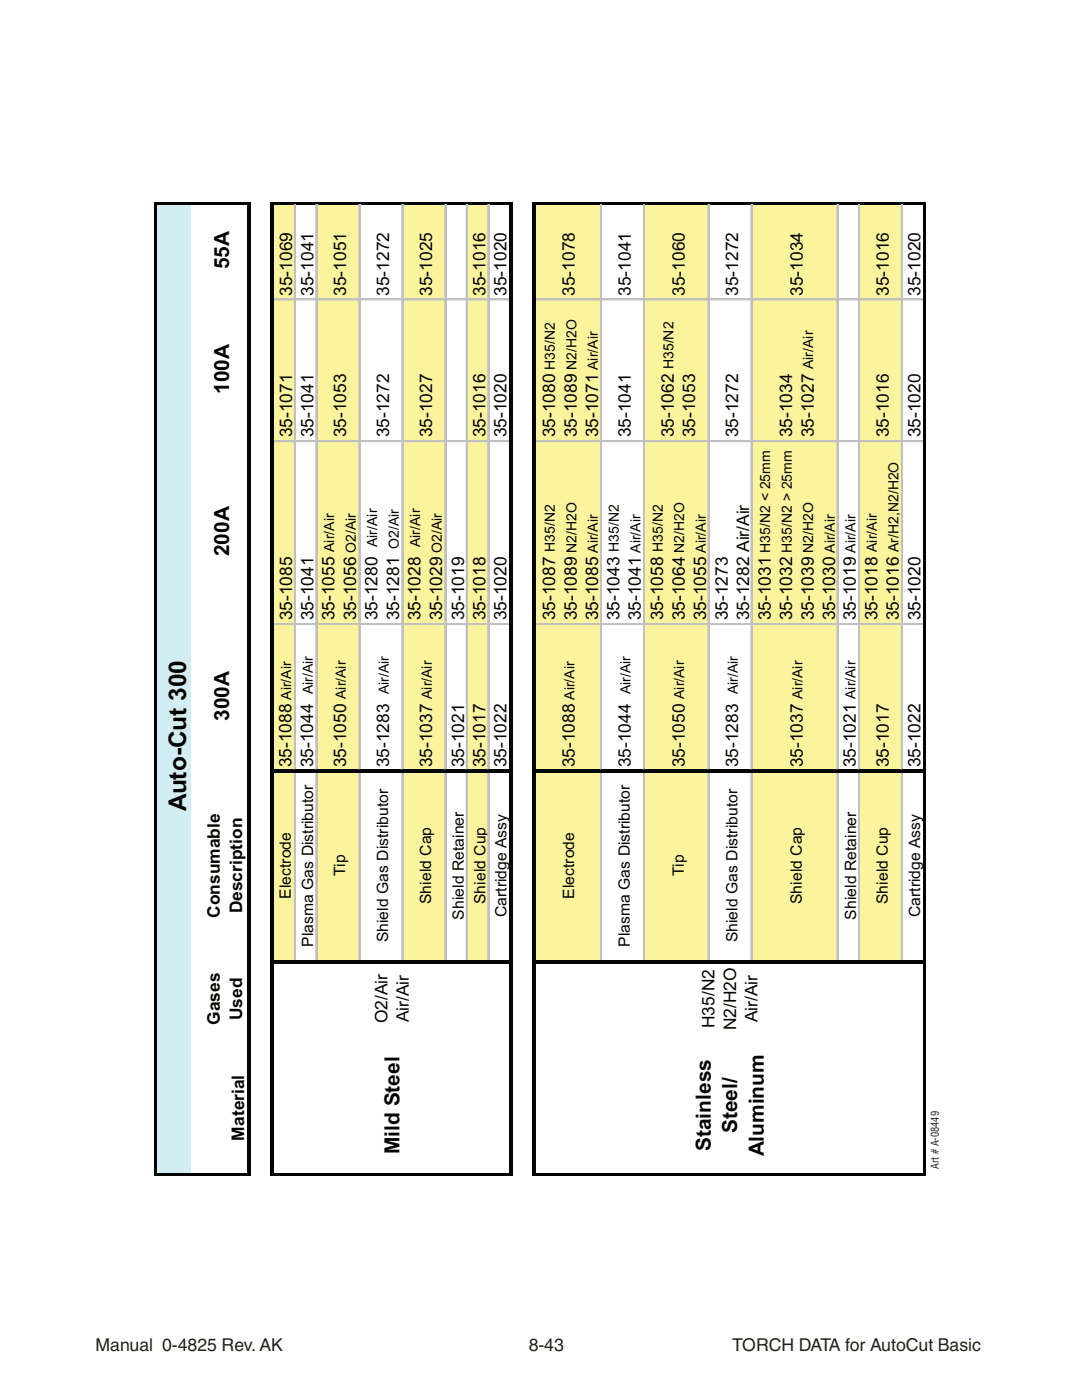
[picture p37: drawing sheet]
<svg xmlns="http://www.w3.org/2000/svg" width="216mm" height="279mm" viewBox="0 0 216 279" stroke-linecap="round" stroke-linejoin="round" font-family="sans-serif">
<defs><g id="words">
<text font-size="4.9" fill="#020303" x="37.2" y="161.9" transform="rotate(-90 37.2 161.9)">Auto-Cut 300</text>
<g font-size="4.2" fill="#020303">
<text x="45.7" y="53.7" transform="rotate(-90 45.7 53.7)">55A</text>
<text x="45.7" y="78.6" transform="rotate(-90 45.7 78.6)">100A</text>
<text x="45.7" y="111" transform="rotate(-90 45.7 111)">200A</text>
<text x="45.7" y="143.9" transform="rotate(-90 45.7 143.9)">300A</text>
<text x="147.1" y="226.2" transform="rotate(-90 147.1 226.2)">Steel/</text>
<text x="79.7" y="230.4" transform="rotate(-90 79.7 230.4)">Mild Steel</text>
<text x="141.9" y="229.8" transform="rotate(-90 141.9 229.8)">Stainless</text>
<text x="152.4" y="230.7" transform="rotate(-90 152.4 230.7)">Aluminum</text>
</g>
<g font-size="3.5" fill="#020303">
<text x="58.3" y="59" transform="rotate(-90 58.3 59)">35-1069</text>
<text x="62.6" y="59" transform="rotate(-90 62.6 59)">35-1041</text>
<text x="69.1" y="59" transform="rotate(-90 69.1 59)">35-1051</text>
<text x="77.6" y="59" transform="rotate(-90 77.6 59)">35-1272</text>
<text x="86.2" y="59" transform="rotate(-90 86.2 59)">35-1025</text>
<text x="96.9" y="59" transform="rotate(-90 96.9 59)">35-1016</text>
<text x="101.1" y="59" transform="rotate(-90 101.1 59)">35-1020</text>
<text x="114.7" y="59" transform="rotate(-90 114.7 59)">35-1078</text>
<text x="125.9" y="59" transform="rotate(-90 125.9 59)">35-1041</text>
<text x="136.6" y="59" transform="rotate(-90 136.6 59)">35-1060</text>
<text x="147.3" y="59" transform="rotate(-90 147.3 59)">35-1272</text>
<text x="160.2" y="59" transform="rotate(-90 160.2 59)">35-1034</text>
<text x="177.4" y="59" transform="rotate(-90 177.4 59)">35-1016</text>
<text x="183.6" y="59" transform="rotate(-90 183.6 59)">35-1020</text>
<text x="58.3" y="87.3" transform="rotate(-90 58.3 87.3)">35-1071</text>
<text x="62.6" y="87.3" transform="rotate(-90 62.6 87.3)">35-1041</text>
<text x="69.1" y="87.3" transform="rotate(-90 69.1 87.3)">35-1053</text>
<text x="77.6" y="87.3" transform="rotate(-90 77.6 87.3)">35-1272</text>
<text x="86.2" y="87.3" transform="rotate(-90 86.2 87.3)">35-1027</text>
<text x="96.9" y="87.3" transform="rotate(-90 96.9 87.3)">35-1016</text>
<text x="101.1" y="87.3" transform="rotate(-90 101.1 87.3)">35-1020</text>
<text x="110.8" y="87.3" transform="rotate(-90 110.8 87.3)">35-1080</text>
<text x="115.1" y="87.3" transform="rotate(-90 115.1 87.3)">35-1089</text>
<text x="119.4" y="87.3" transform="rotate(-90 119.4 87.3)">35-1071</text>
<text x="125.9" y="87.3" transform="rotate(-90 125.9 87.3)">35-1041</text>
<text x="134.5" y="87.3" transform="rotate(-90 134.5 87.3)">35-1062</text>
<text x="138.7" y="87.3" transform="rotate(-90 138.7 87.3)">35-1053</text>
<text x="147.3" y="87.3" transform="rotate(-90 147.3 87.3)">35-1272</text>
<text x="158.1" y="87.3" transform="rotate(-90 158.1 87.3)">35-1034</text>
<text x="162.4" y="87.3" transform="rotate(-90 162.4 87.3)">35-1027</text>
<text x="177.4" y="87.3" transform="rotate(-90 177.4 87.3)">35-1016</text>
<text x="183.6" y="87.3" transform="rotate(-90 183.6 87.3)">35-1020</text>
<text x="58.3" y="123.8" transform="rotate(-90 58.3 123.8)">35-1085</text>
<text x="62.6" y="123.8" transform="rotate(-90 62.6 123.8)">35-1041</text>
<text x="66.8" y="123.8" transform="rotate(-90 66.8 123.8)">35-1055</text>
<text x="71.1" y="123.8" transform="rotate(-90 71.1 123.8)">35-1056</text>
<text x="75.4" y="123.8" transform="rotate(-90 75.4 123.8)">35-1280</text>
<text x="79.6" y="123.8" transform="rotate(-90 79.6 123.8)">35-1281</text>
<text x="83.9" y="123.8" transform="rotate(-90 83.9 123.8)">35-1028</text>
<text x="88.2" y="123.8" transform="rotate(-90 88.2 123.8)">35-1029</text>
<text x="92.6" y="123.8" transform="rotate(-90 92.6 123.8)">35-1019</text>
<text x="96.9" y="123.8" transform="rotate(-90 96.9 123.8)">35-1018</text>
<text x="101.1" y="123.8" transform="rotate(-90 101.1 123.8)">35-1020</text>
<text x="110.8" y="123.8" transform="rotate(-90 110.8 123.8)">35-1087</text>
<text x="115.1" y="123.8" transform="rotate(-90 115.1 123.8)">35-1089</text>
<text x="119.4" y="123.8" transform="rotate(-90 119.4 123.8)">35-1085</text>
<text x="123.6" y="123.8" transform="rotate(-90 123.6 123.8)">35-1043</text>
<text x="127.9" y="123.8" transform="rotate(-90 127.9 123.8)">35-1041</text>
<text x="132.3" y="123.8" transform="rotate(-90 132.3 123.8)">35-1058</text>
<text x="136.6" y="123.8" transform="rotate(-90 136.6 123.8)">35-1064</text>
<text x="140.9" y="123.8" transform="rotate(-90 140.9 123.8)">35-1055</text>
<text x="145.2" y="123.8" transform="rotate(-90 145.2 123.8)">35-1273</text>
<text x="149.5" y="123.8" transform="rotate(-90 149.5 123.8)">35-1282 Air/Air</text>
<text x="153.8" y="123.8" transform="rotate(-90 153.8 123.8)">35-1031</text>
<text x="158.1" y="123.8" transform="rotate(-90 158.1 123.8)">35-1032</text>
<text x="162.4" y="123.8" transform="rotate(-90 162.4 123.8)">35-1039</text>
<text x="166.6" y="123.8" transform="rotate(-90 166.6 123.8)">35-1030</text>
<text x="170.8" y="123.8" transform="rotate(-90 170.8 123.8)">35-1019</text>
<text x="175.1" y="123.8" transform="rotate(-90 175.1 123.8)">35-1018</text>
<text x="179.4" y="123.8" transform="rotate(-90 179.4 123.8)">35-1016</text>
<text x="183.6" y="123.8" transform="rotate(-90 183.6 123.8)">35-1020</text>
<text x="58.2" y="153.2" transform="rotate(-90 58.2 153.2)">35-1088</text>
<text x="62.5" y="153.2" transform="rotate(-90 62.5 153.2)">35-1044</text>
<text x="69.1" y="153.2" transform="rotate(-90 69.1 153.2)">35-1050</text>
<text x="77.6" y="153.2" transform="rotate(-90 77.6 153.2)">35-1283</text>
<text x="86.2" y="153.2" transform="rotate(-90 86.2 153.2)">35-1037</text>
<text x="92.6" y="153.2" transform="rotate(-90 92.6 153.2)">35-1021</text>
<text x="96.9" y="153.2" transform="rotate(-90 96.9 153.2)">35-1017</text>
<text x="101.1" y="153.2" transform="rotate(-90 101.1 153.2)">35-1022</text>
<text x="114.7" y="153.2" transform="rotate(-90 114.7 153.2)">35-1088</text>
<text x="125.9" y="153.2" transform="rotate(-90 125.9 153.2)">35-1044</text>
<text x="136.6" y="153.2" transform="rotate(-90 136.6 153.2)">35-1050</text>
<text x="147.3" y="153.2" transform="rotate(-90 147.3 153.2)">35-1283</text>
<text x="160.2" y="153.2" transform="rotate(-90 160.2 153.2)">35-1037</text>
<text x="170.8" y="153.2" transform="rotate(-90 170.8 153.2)">35-1021</text>
<text x="177.4" y="153.2" transform="rotate(-90 177.4 153.2)">35-1017</text>
<text x="183.6" y="153.2" transform="rotate(-90 183.6 153.2)">35-1022</text>
<text x="43.9" y="183.2" transform="rotate(-90 43.9 183.2)">Consumable</text>
<text x="48.3" y="182.3" transform="rotate(-90 48.3 182.3)">Description</text>
<text x="48.3" y="203.6" transform="rotate(-90 48.3 203.6)">Used</text>
<text x="43.9" y="204.6" transform="rotate(-90 43.9 204.6)">Gases</text>
<text x="77.3" y="204.3" transform="rotate(-90 77.3 204.3)">O2/Air</text>
<text x="81.6" y="204.1" transform="rotate(-90 81.6 204.1)">Air/Air</text>
<text x="142.6" y="205.2" transform="rotate(-90 142.6 205.2)">H35/N2</text>
<text x="146.9" y="205.6" transform="rotate(-90 146.9 205.6)">N2/H2O</text>
<text x="151.2" y="204" transform="rotate(-90 151.2 204)">Air/Air</text>
<text x="48.7" y="227.6" transform="rotate(-90 48.7 227.6)">Material</text>
</g>
<g font-size="3.5" fill="#231f20">
<text x="19" y="269.5">Manual 0-4825 Rev. AK</text>
<text x="105.5" y="269.5">8-43</text>
<text x="146.1" y="269.5">TORCH DATA for AutoCut Basic</text>
</g>
<g font-size="3.1" fill="#020303">
<text x="58" y="179.4" transform="rotate(-90 58 179.4)">Electrode</text>
<text x="68.9" y="174.9" transform="rotate(-90 68.9 174.9)">Tip</text>
<text x="114.5" y="179.4" transform="rotate(-90 114.5 179.4)">Electrode</text>
<text x="136.5" y="174.9" transform="rotate(-90 136.5 174.9)">Tip</text>
<text x="86.1" y="180.4" transform="rotate(-90 86.1 180.4)">Shield Cap</text>
<text x="92.6" y="183.5" transform="rotate(-90 92.6 183.5)">Shield Retainer</text>
<text x="96.8" y="180.4" transform="rotate(-90 96.8 180.4)">Shield Cup</text>
<text x="101.1" y="183" transform="rotate(-90 101.1 183)">Cartridge Assy</text>
<text x="160" y="180.4" transform="rotate(-90 160 180.4)">Shield Cap</text>
<text x="170.8" y="183.5" transform="rotate(-90 170.8 183.5)">Shield Retainer</text>
<text x="177.2" y="180.4" transform="rotate(-90 177.2 180.4)">Shield Cup</text>
<text x="183.6" y="183" transform="rotate(-90 183.6 183)">Cartridge Assy</text>
<text x="62.5" y="188.9" transform="rotate(-90 62.5 188.9)">Plasma Gas Distributor</text>
<text x="77.5" y="188.1" transform="rotate(-90 77.5 188.1)">Shield Gas Distributor</text>
<text x="125.7" y="188.9" transform="rotate(-90 125.7 188.9)">Plasma Gas Distributor</text>
<text x="147.2" y="188.1" transform="rotate(-90 147.2 188.1)">Shield Gas Distributor</text>
</g>
<g font-size="2.8" fill="#020303">
<text x="110.7" y="73.8" transform="rotate(-90 110.7 73.8)">H35/N2</text>
<text x="115" y="73.8" transform="rotate(-90 115 73.8)">N2/H2O</text>
<text x="119.3" y="73.8" transform="rotate(-90 119.3 73.8)">Air/Air</text>
<text x="134.4" y="73.7" transform="rotate(-90 134.4 73.7)">H35/N2</text>
<text x="162.3" y="73.7" transform="rotate(-90 162.3 73.7)">Air/Air</text>
<text x="66.7" y="110.1" transform="rotate(-90 66.7 110.1)">Air/Air</text>
<text x="71" y="110.3" transform="rotate(-90 71 110.3)">O2/Air</text>
<text x="75.3" y="109.2" transform="rotate(-90 75.3 109.2)">Air/Air</text>
<text x="79.6" y="109.5" transform="rotate(-90 79.6 109.5)">O2/Air</text>
<text x="83.8" y="109.2" transform="rotate(-90 83.8 109.2)">Air/Air</text>
<text x="88.1" y="110.3" transform="rotate(-90 88.1 110.3)">O2/Air</text>
<text x="110.7" y="110.1" transform="rotate(-90 110.7 110.1)">H35/N2</text>
<text x="115" y="110.3" transform="rotate(-90 115 110.3)">N2/H2O</text>
<text x="119.3" y="110.3" transform="rotate(-90 119.3 110.3)">Air/Air</text>
<text x="123.5" y="110.1" transform="rotate(-90 123.5 110.1)">H35/N2</text>
<text x="127.8" y="110.3" transform="rotate(-90 127.8 110.3)">Air/Air</text>
<text x="132.2" y="110.1" transform="rotate(-90 132.2 110.1)">H35/N2</text>
<text x="136.5" y="110.3" transform="rotate(-90 136.5 110.3)">N2/H2O</text>
<text x="140.8" y="110.3" transform="rotate(-90 140.8 110.3)">Air/Air</text>
<text x="153.7" y="110.3" transform="rotate(-90 153.7 110.3)">H35/N2 &lt; 25mm</text>
<text x="158" y="110.3" transform="rotate(-90 158 110.3)">H35/N2 &gt; 25mm</text>
<text x="162.3" y="110.3" transform="rotate(-90 162.3 110.3)">N2/H2O</text>
<text x="166.6" y="110.3" transform="rotate(-90 166.6 110.3)">Air/Air</text>
<text x="170.7" y="110.3" transform="rotate(-90 170.7 110.3)">Air/Air</text>
<text x="175" y="110.1" transform="rotate(-90 175 110.1)">Air/Air</text>
<text x="179.3" y="110.1" transform="rotate(-90 179.3 110.1)">Ar/H2,N2/H2O</text>
<text x="58.1" y="139.7" transform="rotate(-90 58.1 139.7)">Air/Air</text>
<text x="62.4" y="138.5" transform="rotate(-90 62.4 138.5)">Air/Air</text>
<text x="69" y="139.5" transform="rotate(-90 69 139.5)">Air/Air</text>
<text x="77.6" y="138.5" transform="rotate(-90 77.6 138.5)">Air/Air</text>
<text x="86.1" y="139.5" transform="rotate(-90 86.1 139.5)">Air/Air</text>
<text x="114.6" y="139.7" transform="rotate(-90 114.6 139.7)">Air/Air</text>
<text x="125.8" y="138.5" transform="rotate(-90 125.8 138.5)">Air/Air</text>
<text x="136.5" y="139.5" transform="rotate(-90 136.5 139.5)">Air/Air</text>
<text x="147.2" y="138.5" transform="rotate(-90 147.2 138.5)">Air/Air</text>
<text x="160.1" y="139.5" transform="rotate(-90 160.1 139.5)">Air/Air</text>
<text x="170.7" y="139.5" transform="rotate(-90 170.7 139.5)">Air/Air</text>
</g>
<text font-size="2.1" fill="#231f20" x="187.4" y="233.3" transform="rotate(-90 187.4 233.3)">Art # A-08449</text>
</g></defs>
<path d="M31 40.5h7v193.9h-7z" fill="#d2edf3"/>
<g fill="#fbf49c">
<path d="M54.3 40.5h4.6v151.4h-4.6z"/>
<path d="M63.2 40.5h8.6v151.4h-8.6z"/>
<path d="M80.3 40.5h8.7v151.4h-8.7z"/>
<path d="M93.2 40.5h4.3v151.4h-4.3z"/>
<path d="M106.6 40.5h9.1v151.4h-9.1z"/>
<path d="M115.7 40.5h4.3v151.4h-4.3z"/>
<path d="M128.6 40.5h12.9v151.4h-12.9z"/>
<path d="M150 40.5h17.2v151.4h-17.2z"/>
<path d="M171.5 40.5h8.6v151.4h-8.6z"/>
</g>
<g fill="#020303">
<path d="M30.8 234.1h19.3v.5h-19.3z"/>
<path d="M31.3 40.3h18.8v.5h-18.8z"/>
</g>
<path d="M58.7 154.2v37.4M63 154.2v37.4M71.6 154.2v37.4M80.2 154.2v37.4M88.7 154.2v37.4M93 154.2v37.4M97.3 154.2v37.4" fill="none" stroke="#c0c0c0" stroke-width=".2"/>
<path d="M58.9 154.2v37.4M63.2 154.2v37.4M71.8 154.2v37.4M80.3 154.2v37.4M88.9 154.2v37.4M93.2 154.2v37.4M97.5 154.2v37.4" fill="none" stroke="#c0c0c0" stroke-width=".33"/>
<g fill="#020303">
<path d="M54 234.1h48.4v.5h-48.4z"/>
<path d="M54.6 191.6h47.8v.7h-47.8z"/>
<path d="M54.6 153.5h47.8v.7h-47.8z"/>
</g>
<path d="M54.6 59.9h47.1M54.6 88.1h47.1M54.6 124.6h47.1" fill="none" stroke="#c0c0c0" stroke-width=".2"/>
<path d="M54.6 59.7h47.1M54.6 88h47.1M54.6 124.5h47.1" fill="none" stroke="#c0c0c0" stroke-width=".33"/>
<path d="M54.6 40.3h47.8v.5h-47.8z" fill="#020303"/>
<path d="M119.8 154.2v37.4M128.4 154.2v37.4M141.3 154.2v37.4M149.8 154.2v37.4M167 154.2v37.4M171.3 154.2v37.4M179.9 154.2v37.4" fill="none" stroke="#c0c0c0" stroke-width=".2"/>
<path d="M120 154.2v37.4M128.6 154.2v37.4M141.4 154.2v37.4M150 154.2v37.4M167.2 154.2v37.4M171.5 154.2v37.4M180 154.2v37.4" fill="none" stroke="#c0c0c0" stroke-width=".33"/>
<g fill="#020303">
<path d="M106.2 234.1h78.6v.5h-78.6z"/>
<path d="M106.9 40.3h77.9v.5h-77.9z"/>
<path d="M106.9 191.6h77.9v.7h-77.9z"/>
<path d="M106.9 153.5h77.9v.7h-77.9z"/>
</g>
<path d="M106.9 59.9h77.3M106.9 88.1h77.3M106.9 124.6h77.3" fill="none" stroke="#c0c0c0" stroke-width=".2"/>
<path d="M106.9 59.7h77.3M106.9 88h77.3M106.9 124.5h77.3" fill="none" stroke="#c0c0c0" stroke-width=".33"/>
<g fill="#020303">
<path d="M30.8 40.3h.5v193.8h-.5z"/>
<path d="M49.4 40.3h.7v193.8h-.7z"/>
<path d="M54 40.3h.6v193.8h-.6z"/>
</g>
<path d="M58.7 40.8v112.7M63 40.8v112.7M71.6 40.8v112.7M80.2 40.8v112.7M88.7 40.8v112.7M93 40.8v112.7M97.3 40.8v112.7" fill="none" stroke="#c0c0c0" stroke-width=".2"/>
<path d="M58.9 40.8v112.7M63.2 40.8v112.7M71.8 40.8v112.7M80.3 40.8v112.7M88.9 40.8v112.7M93.2 40.8v112.7M97.5 40.8v112.7" fill="none" stroke="#c0c0c0" stroke-width=".33"/>
<g fill="#020303">
<path d="M101.7 40.3h.7v193.8h-.7z"/>
<path d="M106.2 40.3h.7v193.8h-.7z"/>
</g>
<path d="M119.8 40.8v112.7M128.4 40.8v112.7M141.3 40.8v112.7M149.8 40.8v112.7M167 40.8v112.7M171.3 40.8v112.7M179.9 40.8v112.7" fill="none" stroke="#c0c0c0" stroke-width=".2"/>
<path d="M120 40.8v112.7M128.6 40.8v112.7M141.4 40.8v112.7M150 40.8v112.7M167.2 40.8v112.7M171.5 40.8v112.7M180 40.8v112.7" fill="none" stroke="#c0c0c0" stroke-width=".33"/>
<path d="M184.2 40.3h.6v193.8h-.6z" fill="#020303"/>
<use href="#words"/>
</svg>
